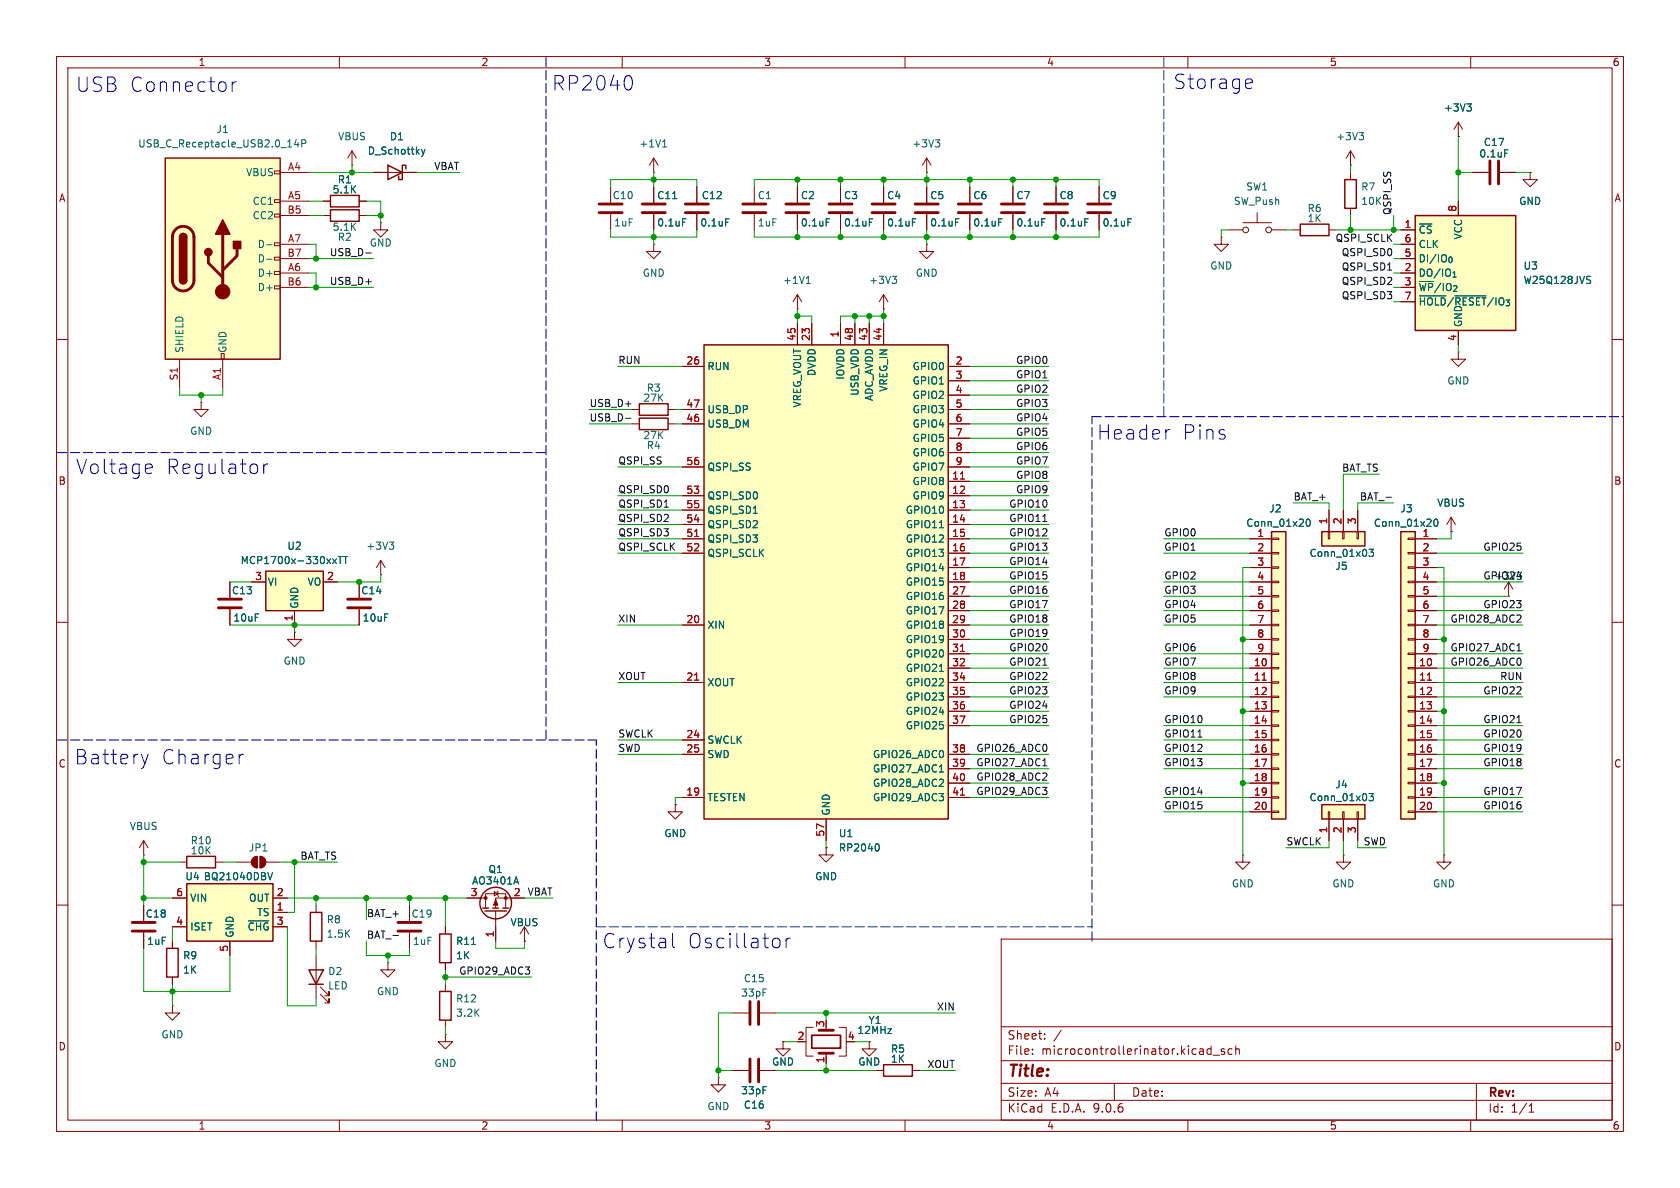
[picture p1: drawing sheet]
<svg xmlns="http://www.w3.org/2000/svg" width="297mm" height="210mm" viewBox="0 0 297 210" stroke-linecap="round" stroke-linejoin="round" font-family="sans-serif">
<defs><g id="words">
<g font-size="3.5" fill="#0000c2">
<text x="13.4" y="16.5">USB Connector</text>
<text x="97.5" y="16.2">RP2040</text>
<text x="207.4" y="16">Storage</text>
<text x="193.9" y="78">Header</text>
<text x="209" y="78">Pins</text>
<text x="13.4" y="84.1">Voltage</text>
<text x="29.3" y="84.1">Regulator</text>
<text x="13.2" y="135.4">Battery</text>
<text x="28.5" y="135.4">Charger</text>
<text x="106.5" y="167.9">Crystal</text>
<text x="121.5" y="167.9">Oscillator</text>
</g>
<text font-size="2.8" fill="#840000" x="178" y="190.9">Title:</text>
<g font-size="2.1" fill="#840000">
<text x="178" y="184">Sheet:</text>
<text x="178" y="186.7">File:</text>
<text x="184.1" y="186.7">microcontrollerinator.kicad_sch</text>
<text x="178" y="196.9">KiCad</text>
<text x="178" y="194.1">Size:</text>
<text x="184.7" y="194.1">A4</text>
<text x="185.7" y="196.9">E.D.A.</text>
<text x="193.3" y="196.9">9.0.6</text>
<text x="200" y="194.1">Date:</text>
<text x="263" y="194.3">Rev:</text>
<text x="263" y="196.9">Id:</text>
<text x="267.1" y="196.9">1/1</text>
</g>
<g font-size="1.8" fill="#840000">
<text x="35" y="11.9">1</text>
<text x="85" y="11.9">2</text>
<text x="135" y="11.9">3</text>
<text x="185" y="11.9">4</text>
<text x="235" y="11.9">5</text>
<text x="285" y="11.9">6</text>
<text x="10.3" y="35.9">A</text>
<text x="285.3" y="35.9">A</text>
<text x="10.3" y="85.9">B</text>
<text x="285.3" y="85.9">B</text>
<text x="10.3" y="135.9">C</text>
<text x="285.3" y="135.9">C</text>
<text x="10.3" y="185.9">D</text>
<text x="285.3" y="185.9">D</text>
<text x="35" y="199.9">1</text>
<text x="85" y="199.9">2</text>
<text x="135" y="199.9">3</text>
<text x="185" y="199.9">4</text>
<text x="235" y="199.9">5</text>
<text x="285" y="199.9">6</text>
</g>
<g font-size="1.8" fill="#006464">
<text x="38.2" y="23.7">J1</text>
<text x="255.2" y="19.9">+3V3</text>
<text x="24.3" y="26.3">USB_C_Receptacle_USB2.0_14P</text>
<text x="59.7" y="25">VBUS</text>
<text x="64.9" y="27.5">D_Schottky</text>
<text x="68.8" y="25">D1</text>
<text x="112.9" y="26.3">+1V1</text>
<text x="161.2" y="26.3">+3V3</text>
<text x="236.1" y="25">+3V3</text>
<text x="261.4" y="28">0.1uF</text>
<text x="262.2" y="26">C17</text>
<text x="43.4" y="31.3">VBUS</text>
<text x="58.7" y="34.4">5.1K</text>
<text x="59.6" y="32.6">R1</text>
<text x="108.2" y="35.4">C10</text>
<text x="116.1" y="35.4">C11</text>
<text x="124" y="35.4">C12</text>
<text x="133.9" y="35.4">C1</text>
<text x="141.5" y="35.4">C2</text>
<text x="149.1" y="35.4">C3</text>
<text x="156.7" y="35.4">C4</text>
<text x="164.3" y="35.4">C5</text>
<text x="172" y="35.4">C6</text>
<text x="179.6" y="35.4">C7</text>
<text x="187.2" y="35.4">C8</text>
<text x="194.8" y="35.4">C9</text>
<text x="220.2" y="33.9">SW1</text>
<text x="240.5" y="33.9">R7</text>
<text x="44.6" y="36.4">CC1</text>
<text x="44.6" y="39">CC2</text>
<text x="58.7" y="41">5.1K</text>
<text x="108.5" y="40.2">1uF</text>
<text x="116.1" y="40.2">0.1uF</text>
<text x="123.7" y="40.2">0.1uF</text>
<text x="133.9" y="40.2">1uF</text>
<text x="141.5" y="40.2">0.1uF</text>
<text x="149.1" y="40.2">0.1uF</text>
<text x="156.7" y="40.2">0.1uF</text>
<text x="164.3" y="40.2">0.1uF</text>
<text x="172" y="40.2">0.1uF</text>
<text x="179.6" y="40.2">0.1uF</text>
<text x="187.2" y="40.2">0.1uF</text>
<text x="194.8" y="40.2">0.1uF</text>
<text x="218" y="36.4">SW_Push</text>
<text x="231.1" y="37.7">R6</text>
<text x="231.1" y="39.5">1K</text>
<text x="240.5" y="36.4">10K</text>
<text x="250.7" y="41.5">~{CS}</text>
<text x="268.5" y="36.4">GND</text>
<text x="45.5" y="44">D-</text>
<text x="45.5" y="46.6">D-</text>
<text x="59.6" y="42.8">R2</text>
<text x="65.3" y="43.8">GND</text>
<text x="213.9" y="47.9">GND</text>
<text x="250.7" y="44">CLK</text>
<text x="250.7" y="46.6">DI/IO_{0}</text>
<text x="258.7" y="42.4" transform="rotate(-90 258.7 42.4)">VCC</text>
<text x="269.2" y="47.9">U3</text>
<text x="45.5" y="49.1">D+</text>
<text x="45.5" y="51.7">D+</text>
<text x="113.5" y="49.1">GND</text>
<text x="138.3" y="50.4">+1V1</text>
<text x="153.6" y="50.4">+3V3</text>
<text x="161.8" y="49.1">GND</text>
<text x="250.7" y="49.1">DO/IO_{1}</text>
<text x="250.7" y="51.7">~{WP}/IO_{2}</text>
<text x="269.2" y="50.4">W25Q128JVS</text>
<text x="250.7" y="54.2">~{HOLD}/~{RESET}/IO_{3}</text>
<text x="258.7" y="57.9" transform="rotate(-90 258.7 57.9)">GND</text>
<text x="32.6" y="62.5" transform="rotate(-90 32.6 62.5)">SHIELD</text>
<text x="40.2" y="62.5" transform="rotate(-90 40.2 62.5)">GND</text>
<text x="125" y="65.6">RUN</text>
<text x="161.2" y="65.6">GPIO0</text>
<text x="113.6" y="71.2">27K</text>
<text x="114.2" y="69.4">R3</text>
<text x="144.4" y="66.6" transform="rotate(-90 144.4 66.6)">DVDD</text>
<text x="149.5" y="67.2" transform="rotate(-90 149.5 67.2)">IOVDD</text>
<text x="152" y="70.1" transform="rotate(-90 152 70.1)">USB_VDD</text>
<text x="154.5" y="71" transform="rotate(-90 154.5 71)">ADC_AVDD</text>
<text x="157.1" y="69.4" transform="rotate(-90 157.1 69.4)">VREG_IN</text>
<text x="161.2" y="68.2">GPIO1</text>
<text x="161.2" y="70.7">GPIO2</text>
<text x="255.8" y="68.2">GND</text>
<text x="33.5" y="77.1">GND</text>
<text x="113.6" y="77.8">27K</text>
<text x="125" y="73.3">USB_DP</text>
<text x="125" y="75.8">USB_DM</text>
<text x="141.8" y="72.1" transform="rotate(-90 141.8 72.1)">VREG_VOUT</text>
<text x="161.2" y="73.3">GPIO3</text>
<text x="161.2" y="75.8">GPIO4</text>
<text x="114.2" y="79.6">R4</text>
<text x="125" y="83.4">QSPI_SS</text>
<text x="161.2" y="78.3">GPIO5</text>
<text x="161.2" y="80.9">GPIO6</text>
<text x="161.2" y="83.4">GPIO7</text>
<text x="125" y="88.5">QSPI_SD0</text>
<text x="161.2" y="86">GPIO8</text>
<text x="161.2" y="88.5">GPIO9</text>
<text x="254" y="89.8">VBUS</text>
<text x="125" y="91">QSPI_SD1</text>
<text x="125" y="93.6">QSPI_SD2</text>
<text x="160" y="91">GPIO10</text>
<text x="160" y="93.6">GPIO11</text>
<text x="220.2" y="93.3">Conn_01x20</text>
<text x="224.3" y="90.8">J2</text>
<text x="242.8" y="93.3">Conn_01x20</text>
<text x="247.5" y="90.8">J3</text>
<text x="42.4" y="99.9">MCP1700x-330xxTT</text>
<text x="50.7" y="97.4">U2</text>
<text x="64.7" y="97.4">+3V3</text>
<text x="125" y="96.1">QSPI_SD3</text>
<text x="125" y="98.7">QSPI_SCLK</text>
<text x="160" y="96.1">GPIO12</text>
<text x="160" y="98.7">GPIO13</text>
<text x="160" y="101.2">GPIO14</text>
<text x="231.4" y="98.7">Conn_01x03</text>
<text x="236" y="100.9">J5</text>
<text x="40.9" y="105.3">C13</text>
<text x="47.2" y="103.7">VI</text>
<text x="52.9" y="107.7" transform="rotate(-90 52.9 107.7)">GND</text>
<text x="54.3" y="103.7">VO</text>
<text x="63.8" y="105.3">C14</text>
<text x="160" y="103.7">GPIO15</text>
<text x="160" y="106.3">GPIO16</text>
<text x="41.2" y="110.1">10uF</text>
<text x="64" y="110.1">10uF</text>
<text x="125" y="111.4">XIN</text>
<text x="160" y="108.8">GPIO17</text>
<text x="160" y="111.4">GPIO18</text>
<text x="160" y="113.9">GPIO19</text>
<text x="50" y="117.7">GND</text>
<text x="160" y="116.4">GPIO20</text>
<text x="160" y="119">GPIO21</text>
<text x="125" y="121.5">XOUT</text>
<text x="160" y="121.5">GPIO22</text>
<text x="160" y="124.1">GPIO23</text>
<text x="125" y="131.7">SWCLK</text>
<text x="160" y="126.6">GPIO24</text>
<text x="160" y="129.1">GPIO25</text>
<text x="125" y="134.2">SWD</text>
<text x="154.2" y="134.2">GPIO26_ADC0</text>
<text x="154.2" y="136.8">GPIO27_ADC1</text>
<text x="125" y="141.8">TESTEN</text>
<text x="154.2" y="139.3">GPIO28_ADC2</text>
<text x="154.2" y="141.8">GPIO29_ADC3</text>
<text x="231.4" y="141.8">Conn_01x03</text>
<text x="236" y="139.5">J4</text>
<text x="22.8" y="146.9">VBUS</text>
<text x="33.6" y="149.5">R10</text>
<text x="117.3" y="148.2">GND</text>
<text x="146.9" y="144.3" transform="rotate(-90 146.9 144.3)">GND</text>
<text x="148.2" y="148.2">U1</text>
<text x="32.7" y="155.8">U4 BQ21040DBV</text>
<text x="33.6" y="151.2">10K</text>
<text x="43.9" y="150.7">JP1</text>
<text x="86.3" y="154.5">Q1</text>
<text x="144" y="155.8">GND</text>
<text x="148.2" y="150.7">RP2040</text>
<text x="33.5" y="159.6">VIN</text>
<text x="43.9" y="159.6">OUT</text>
<text x="83.4" y="156.6">AO3401A</text>
<text x="217.7" y="157.1">GND</text>
<text x="235.5" y="157.1">GND</text>
<text x="253.2" y="157.1">GND</text>
<text x="25.7" y="162.4">C18</text>
<text x="25.9" y="167.2">1uF</text>
<text x="33.5" y="164.7">ISET</text>
<text x="41.5" y="165.9" transform="rotate(-90 41.5 165.9)">GND</text>
<text x="43.7" y="164.7">~{CHG}</text>
<text x="45.4" y="162.2">TS</text>
<text x="57.7" y="163.4">R8</text>
<text x="57.7" y="166">1.5K</text>
<text x="72.7" y="162.4">C19</text>
<text x="72.9" y="167.2">1uF</text>
<text x="80.5" y="167.2">R11</text>
<text x="90.2" y="163.9">VBUS</text>
<text x="32.3" y="169.8">R9</text>
<text x="32.3" y="172.3">1K</text>
<text x="57.9" y="172.6">D2</text>
<text x="80.5" y="169.8">1K</text>
<text x="131.4" y="173.8">C15</text>
<text x="57.9" y="175.1">LED</text>
<text x="66.5" y="176.1">GND</text>
<text x="80.5" y="177.4">R12</text>
<text x="80.5" y="179.9">3.2K</text>
<text x="130.9" y="176.4">33pF</text>
<text x="28.4" y="183.7">GND</text>
<text x="151.5" y="183">12MHz</text>
<text x="153.4" y="181.2">Y1</text>
<text x="76.7" y="188.8">GND</text>
<text x="136.4" y="188.6">GND</text>
<text x="151.6" y="188.6">GND</text>
<text x="157.4" y="186.3">R5</text>
<text x="157.4" y="188.1">1K</text>
<text x="125" y="196.4">GND</text>
<text x="130.9" y="193.6">33pF</text>
<text x="131.4" y="196.2">C16</text>
</g>
<g font-size="1.8" fill="#a90000">
<text x="50.8" y="30.2">A4</text>
<text x="50.8" y="35.3">A5</text>
<text x="50.7" y="37.8">B5</text>
<text x="248.2" y="40.4">1</text>
<text x="257.6" y="37.5" transform="rotate(-90 257.6 37.5)">8</text>
<text x="50.7" y="45.5">B7</text>
<text x="50.8" y="42.9">A7</text>
<text x="248.2" y="42.9">6</text>
<text x="248.2" y="45.5">5</text>
<text x="50.7" y="50.5">B6</text>
<text x="50.8" y="48">A6</text>
<text x="248.2" y="48">2</text>
<text x="248.2" y="50.5">3</text>
<text x="248.2" y="53.1">7</text>
<text x="148.3" y="59.8" transform="rotate(-90 148.3 59.8)">1</text>
<text x="121.2" y="64.5">26</text>
<text x="140.7" y="60.4" transform="rotate(-90 140.7 60.4)">45</text>
<text x="143.3" y="60.4" transform="rotate(-90 143.3 60.4)">23</text>
<text x="150.9" y="60.4" transform="rotate(-90 150.9 60.4)">48</text>
<text x="153.4" y="60.4" transform="rotate(-90 153.4 60.4)">43</text>
<text x="156" y="60.4" transform="rotate(-90 156 60.4)">44</text>
<text x="168.8" y="64.5">2</text>
<text x="257.6" y="60.4" transform="rotate(-90 257.6 60.4)">4</text>
<text x="31.5" y="67.4" transform="rotate(-90 31.5 67.4)">S1</text>
<text x="39.1" y="67.3" transform="rotate(-90 39.1 67.3)">A1</text>
<text x="168.8" y="67.1">3</text>
<text x="168.8" y="69.6">4</text>
<text x="121.2" y="72.1">47</text>
<text x="121.2" y="74.7">46</text>
<text x="168.8" y="72.1">5</text>
<text x="168.8" y="74.7">6</text>
<text x="168.8" y="77.2">7</text>
<text x="121.2" y="82.3">56</text>
<text x="168.8" y="79.8">8</text>
<text x="168.8" y="82.3">9</text>
<text x="121.2" y="87.4">53</text>
<text x="121.2" y="89.9">55</text>
<text x="168.2" y="84.8">11</text>
<text x="168.2" y="87.4">12</text>
<text x="168.2" y="89.9">13</text>
<text x="121.2" y="92.5">54</text>
<text x="121.2" y="95">51</text>
<text x="168.2" y="92.5">14</text>
<text x="168.2" y="95">15</text>
<text x="222.2" y="95">1</text>
<text x="234.7" y="92.8" transform="rotate(-90 234.7 92.8)">1</text>
<text x="237.2" y="92.8" transform="rotate(-90 237.2 92.8)">2</text>
<text x="239.8" y="92.8" transform="rotate(-90 239.8 92.8)">3</text>
<text x="251.4" y="95">1</text>
<text x="121.2" y="97.5">52</text>
<text x="168.2" y="97.5">16</text>
<text x="168.2" y="100.1">17</text>
<text x="222.2" y="97.5">2</text>
<text x="222.2" y="100.1">3</text>
<text x="251.4" y="97.5">2</text>
<text x="251.4" y="100.1">3</text>
<text x="45" y="102.6">3</text>
<text x="57.7" y="102.6">2</text>
<text x="168.2" y="102.6">18</text>
<text x="168.2" y="105.2">27</text>
<text x="168.2" y="107.7">28</text>
<text x="222.2" y="102.6">4</text>
<text x="222.2" y="105.2">5</text>
<text x="222.2" y="107.7">6</text>
<text x="251.4" y="102.6">4</text>
<text x="251.4" y="105.2">5</text>
<text x="251.4" y="107.7">6</text>
<text x="51.8" y="109.9" transform="rotate(-90 51.8 109.9)">1</text>
<text x="121.2" y="110.2">20</text>
<text x="168.2" y="110.2">29</text>
<text x="168.2" y="112.8">30</text>
<text x="222.2" y="110.2">7</text>
<text x="222.2" y="112.8">8</text>
<text x="251.4" y="110.2">7</text>
<text x="251.4" y="112.8">8</text>
<text x="168.2" y="115.3">31</text>
<text x="168.2" y="117.9">32</text>
<text x="221.6" y="117.9">10</text>
<text x="222.2" y="115.3">9</text>
<text x="250.8" y="117.9">10</text>
<text x="251.4" y="115.3">9</text>
<text x="121.2" y="120.4">21</text>
<text x="168.2" y="120.4">34</text>
<text x="168.2" y="122.9">35</text>
<text x="168.2" y="125.5">36</text>
<text x="221.6" y="120.4">11</text>
<text x="221.6" y="122.9">12</text>
<text x="221.6" y="125.5">13</text>
<text x="250.8" y="120.4">11</text>
<text x="250.8" y="122.9">12</text>
<text x="250.8" y="125.5">13</text>
<text x="121.2" y="130.6">24</text>
<text x="168.2" y="128">37</text>
<text x="221.6" y="128">14</text>
<text x="221.6" y="130.6">15</text>
<text x="250.8" y="128">14</text>
<text x="250.8" y="130.6">15</text>
<text x="121.2" y="133.1">25</text>
<text x="168.2" y="133.1">38</text>
<text x="168.2" y="135.6">39</text>
<text x="221.6" y="133.1">16</text>
<text x="221.6" y="135.6">17</text>
<text x="250.8" y="133.1">16</text>
<text x="250.8" y="135.6">17</text>
<text x="121.2" y="140.7">19</text>
<text x="168.2" y="138.2">40</text>
<text x="168.2" y="140.7">41</text>
<text x="221.6" y="138.2">18</text>
<text x="221.6" y="140.7">19</text>
<text x="221.6" y="143.3">20</text>
<text x="250.8" y="138.2">18</text>
<text x="250.8" y="140.7">19</text>
<text x="250.8" y="143.3">20</text>
<text x="145.8" y="148" transform="rotate(-90 145.8 148)">57</text>
<text x="234.7" y="147.4" transform="rotate(-90 234.7 147.4)">1</text>
<text x="237.2" y="147.4" transform="rotate(-90 237.2 147.4)">2</text>
<text x="239.8" y="147.4" transform="rotate(-90 239.8 147.4)">3</text>
<text x="31" y="158.5">6</text>
<text x="48.8" y="158.5">2</text>
<text x="48.8" y="161">1</text>
<text x="83.1" y="158.5">3</text>
<text x="90.7" y="158.5">2</text>
<text x="31" y="163.6">4</text>
<text x="48.8" y="163.6">3</text>
<text x="87.4" y="165.8" transform="rotate(-90 87.4 165.8)">1</text>
<text x="40.4" y="168.3" transform="rotate(-90 40.4 168.3)">5</text>
<text x="140.9" y="183.9">2</text>
<text x="145.8" y="181.7" transform="rotate(-90 145.8 181.7)">3</text>
<text x="149.8" y="183.9">4</text>
<text x="145.8" y="188" transform="rotate(-90 145.8 188)">1</text>
</g>
<g font-size="1.8" fill="#0f0f0f">
<text x="76.7" y="30.1">VBAT</text>
<text x="246" y="38.1" transform="rotate(-90 246 38.1)">QSPI_SS</text>
<text x="58.2" y="45.4">USB_D-</text>
<text x="236" y="42.8">QSPI_SCLK</text>
<text x="237.1" y="47.9">QSPI_SD1</text>
<text x="237.1" y="45.4">QSPI_SD0</text>
<text x="58.2" y="50.5">USB_D+</text>
<text x="237.1" y="53">QSPI_SD3</text>
<text x="237.1" y="50.5">QSPI_SD2</text>
<text x="109.2" y="64.4">RUN</text>
<text x="179.5" y="64.4">GPIO0</text>
<text x="179.5" y="67">GPIO1</text>
<text x="179.5" y="69.5">GPIO2</text>
<text x="104.1" y="72">USB_D+</text>
<text x="104.1" y="74.6">USB_D-</text>
<text x="179.5" y="77.1">GPIO5</text>
<text x="179.5" y="72">GPIO3</text>
<text x="179.5" y="74.6">GPIO4</text>
<text x="109.2" y="82.2">QSPI_SS</text>
<text x="179.5" y="79.7">GPIO6</text>
<text x="179.5" y="82.2">GPIO7</text>
<text x="237.2" y="83.5">BAT_TS</text>
<text x="109.2" y="89.8">QSPI_SD1</text>
<text x="109.2" y="87.3">QSPI_SD0</text>
<text x="178.3" y="89.8">GPIO10</text>
<text x="179.5" y="87.3">GPIO9</text>
<text x="179.5" y="84.7">GPIO8</text>
<text x="228.6" y="88.6">BAT_+</text>
<text x="240.3" y="88.6">BAT_-</text>
<text x="109.2" y="94.9">QSPI_SD3</text>
<text x="109.2" y="92.4">QSPI_SD2</text>
<text x="178.3" y="94.9">GPIO12</text>
<text x="178.3" y="92.4">GPIO11</text>
<text x="205.7" y="94.9">GPIO0</text>
<text x="109.2" y="97.4">QSPI_SCLK</text>
<text x="178.3" y="97.4">GPIO13</text>
<text x="178.3" y="100">GPIO14</text>
<text x="205.7" y="97.4">GPIO1</text>
<text x="262.1" y="97.4">GPIO25</text>
<text x="178.3" y="102.5">GPIO15</text>
<text x="178.3" y="105.1">GPIO16</text>
<text x="178.3" y="107.6">GPIO17</text>
<text x="205.7" y="107.6">GPIO4</text>
<text x="205.7" y="102.5">GPIO2</text>
<text x="205.7" y="105.1">GPIO3</text>
<text x="262.1" y="102.5">GPIO24</text>
<text x="262.1" y="107.6">GPIO23</text>
<text x="264.1" y="102.7">+3V3</text>
<text x="109.2" y="110.1">XIN</text>
<text x="178.3" y="110.1">GPIO18</text>
<text x="178.3" y="112.7">GPIO19</text>
<text x="205.7" y="110.1">GPIO5</text>
<text x="256.3" y="110.1">GPIO28_ADC2</text>
<text x="178.3" y="117.8">GPIO21</text>
<text x="178.3" y="115.2">GPIO20</text>
<text x="205.7" y="117.8">GPIO7</text>
<text x="205.7" y="115.2">GPIO6</text>
<text x="256.3" y="117.8">GPIO26_ADC0</text>
<text x="256.3" y="115.2">GPIO27_ADC1</text>
<text x="109.2" y="120.3">XOUT</text>
<text x="178.3" y="125.4">GPIO24</text>
<text x="178.3" y="122.8">GPIO23</text>
<text x="178.3" y="120.3">GPIO22</text>
<text x="205.7" y="120.3">GPIO8</text>
<text x="205.7" y="122.8">GPIO9</text>
<text x="262.1" y="122.8">GPIO22</text>
<text x="265.1" y="120.3">RUN</text>
<text x="109.2" y="130.5">SWCLK</text>
<text x="178.3" y="127.9">GPIO25</text>
<text x="205.7" y="130.5">GPIO11</text>
<text x="205.7" y="127.9">GPIO10</text>
<text x="262.1" y="127.9">GPIO21</text>
<text x="262.1" y="130.5">GPIO20</text>
<text x="109.2" y="133">SWD</text>
<text x="172.5" y="133">GPIO26_ADC0</text>
<text x="172.5" y="135.5">GPIO27_ADC1</text>
<text x="205.7" y="133">GPIO12</text>
<text x="205.7" y="135.5">GPIO13</text>
<text x="262.1" y="133">GPIO19</text>
<text x="262.1" y="135.5">GPIO18</text>
<text x="172.5" y="140.6">GPIO29_ADC3</text>
<text x="172.5" y="138.1">GPIO28_ADC2</text>
<text x="205.7" y="143.2">GPIO15</text>
<text x="205.7" y="140.6">GPIO14</text>
<text x="262.1" y="140.6">GPIO17</text>
<text x="262.1" y="143.2">GPIO16</text>
<text x="227.3" y="149.5">SWCLK</text>
<text x="241" y="149.5">SWD</text>
<text x="53" y="152.1">BAT_TS</text>
<text x="93.2" y="158.4">VBAT</text>
<text x="64.8" y="166">BAT_-</text>
<text x="64.8" y="162.2">BAT_+</text>
<text x="81.1" y="172.4">GPIO29_ADC3</text>
<text x="165.6" y="178.7">XIN</text>
<text x="163.9" y="188.9">XOUT</text>
</g>
</g></defs>
<g fill="none" stroke="#840000" stroke-width=".18">
<path d="M10 10h277v190h-277zM12 12h273v186h-273zM60 10v2M110 10v2M160 10v2M210 10v2M260 10v2M107.9 33v2.8M107.9 37.8v2.8M115.6 30.5h.1M115.6 27.9l-.8 1.3M115.6 27.9l.7 1.3"/>
<path d="M115.6 27.9v2.6M115.6 33v2.8M115.6 37.8v2.8M123.2 33v2.8M123.2 37.8v2.8M10 60h2M285 60h2M10 110h2M285 110h2M10 160h2M30.5 177.8v1.3h1.2l-1.2 1.2-1.3-1.2h1.3M30.5 177.8h.1"/>
<path d="M177 166h108v32h-108zM285 160h2M60 198v2M110 198v2M153.7 184.2v1.2h1.2l-1.2 1.3-1.3-1.3h1.3M153.7 184.2h.1M160 198v2M177 194.5h108M177 191.5h108M177 187.5h108M177 181.5h108M182.5 186.3v.1"/>
<path d="M182.5 185.5v.1M184.7 183.6v.1M184.7 182.8v.1M187.6 182.1l-1.3 2M197 191.5v3M210 198v2M213.5 186.3l.2 .1 .4-.1M214.1 184.9v1.5M214.1 185.5l-.4-.1-.2 .1M214.5 186.5h1.1M216.5 185.5l-.4-.1-.2 .2 .1 .2 .5 .2v.3h-.6M217.8 185.5l-.4-.1-.3 .3v.4l.1 .2h.6"/>
<path d="M218.5 185.5l.2-.1 .3 .1 .1 .9M218.5 184.9v1.5M260 198v2M261 191.5v6.5M270.3 196.6h.9M270.3 195.5l.4-.4v1.5"/>
</g>
<path d="M105.9 36.1h4.1M105.9 37.6h4.1M113.5 36.1h4.1M113.5 37.6h4.1M121.2 36.1h4M121.2 37.6h4" fill="none" stroke="#840000" stroke-width=".51"/>
<path d="M117.1 26h.8M117.3 25l.2-.3v1.3M118.9 35.1h.7M120.7 38.7h.6M128.3 38.7h.6" fill="none" stroke="#006464" stroke-width=".18"/>
<path d="M47 101h10.1v7h-10.1z" fill="#ffffc2"/>
<path d="M47 101h10.1v7h-10.1zM33 151.4h5.1v2h-5.1z" fill="none" stroke="#840000" stroke-width=".25"/>
<g fill="none" stroke="#840000" stroke-width=".18">
<path d="M194.3 33v2.8M194.3 37.8v2.8M40.6 102.9v2.8M40.6 107.7v2.8M44.4 102.9h2.6M52.1 111.8v1.2h1.2l-1.2 1.3-1.3-1.3h1.3M52.1 111.8h.1M52.1 108v2.5M57.1 102.9h2.6M63.5 102.9v2.8M63.5 107.7v2.8M25.4 151.1h.1"/>
<path d="M25.4 148.6l-.8 1.3M25.4 148.6l.8 1.3M25.4 148.6v2.5M31.7 152.4h1.3M38.1 152.4h1.3M41.9 152.4h2.5M44.7 151.7l.8-.3v2a1.02 1.02 0 0 1-1-.6 1.02 1.02 0 0 1 .2-1.1zM46 151.4a1.02 1.02 0 0 1 1 1 1.02 1.02 0 0 1-1 1zM47 152.4h2.5"/>
</g>
<path d="M199.4 38.7h.6M58.8 98.8l.7 .8M59.5 98.8l-.7 .8M59.8 98.4h.7M60.1 98.4v1.2M60.7 98.4h.8M61.1 98.4v1.2" fill="none" stroke="#006464" stroke-width=".18"/>
<path d="M192.3 36.1h4M192.3 37.6h4M38.6 105.9h4.1M38.6 107.4h4.1M61.5 105.9h4M61.5 107.4h4" fill="none" stroke="#840000" stroke-width=".51"/>
<g fill="#840000" stroke="#840000" stroke-width=".18">
<path d="M44.7 151.7l.8-.3v2a1.02 1.02 0 0 1-1-.6 1.02 1.02 0 0 1 .2-1.1z"/>
<path d="M46 151.4a1.02 1.02 0 0 1 1 1 1.02 1.02 0 0 1-1 1z"/>
</g>
<path d="M250.2 38.1h17.8v20.3h-17.8z" fill="#ffffc2"/>
<g fill="none" stroke="#840000" stroke-width=".25">
<path d="M250.2 38.1h17.8v20.3h-17.8zM29.5 167.6h2v5.1h-2zM85.3 160.5h1.1M85.7 161h3.8M87.1 160.5h1M88.9 160.5h1"/>
<circle cx="87.6" cy="159.6" r="2.79"/>
</g>
<g fill="none" stroke="#840000" stroke-width=".18">
<path d="M257.8 35.6v2.5M247.6 40.6h2.6M247.6 43.2h2.6M247.6 45.7h2.6M247.6 48.3h2.6M247.6 50.8h2.6M247.6 53.3h2.6M257.8 58.4v2.6M257.8 62.2v1.3h1.3l-1.3 1.3-1.3-1.3h1.3M257.8 62.2h.1M82.5 158.8h3.4M87.4 157.6l.6 .4-.6 .4z"/>
<path d="M87.9 157.5l.1 .1v.8l.1 .1M92.7 158.8h-5.1v1.7M146 149.9v1.2h1.3l-1.3 1.3-1.2-1.3h1.2M146 149.9h.1M30.5 166.4v1.2M30.5 172.7v1.3M85.9 160.5v-2.5h3.5v2.5M87.6 161v5.4M127 190.5v1.3h1.3l-1.3 1.2-1.3-1.2h1.3M127 190.5h.1M129.5 189.2h2.8M134.4 189.2h2.8"/>
<path d="M138.4 184.2v1.2h1.3l-1.3 1.3-1.2-1.3h1.2M138.4 184.2h.1M142.2 184.2h.3M143.8 181.6h-1.3v5.1h1.3M146 186.2v1.8M148.3 181.6h1.3v5.1h-1.3"/>
</g>
<path d="M250.9 52.3h4.7M257.2 52.3h5.5M280.7 48.8l.5 .1M281 49.5l.2 .2-.2 .4M91.3 155l.4 1.3" fill="none" stroke="#006464" stroke-width=".18"/>
<path d="M132.6 187.2v4.1M134.1 187.2v4.1M144.8 186.2h2.5M144.8 182.1h2.5" fill="none" stroke="#840000" stroke-width=".51"/>
<path d="M143.5 183h5.1v2.3h-5.1z" fill="none" stroke="#840000" stroke-width=".3"/>
<g fill="#840000" stroke="#840000" stroke-width=".18">
<path d="M87.6 159l.4 1h-.8z"/>
<circle cx="85.9" cy="158.7" r=".25"/>
<circle cx="89.4" cy="158.7" r=".25"/>
</g>
<path d="M33 156.2h15.3v10.2h-15.3z" fill="#ffffc2"/>
<path d="M33 156.2h15.3v10.2h-15.3z" fill="none" stroke="#840000" stroke-width=".25"/>
<g fill="none" stroke="#840000" stroke-width=".18">
<path d="M238.8 29.2h.1M238.8 26.7l-.8 1.2M238.8 26.7l.7 1.2M238.8 26.7v2.5M215.9 41.9v1.3h1.3l-1.3 1.3-1.3-1.3h1.3M215.9 41.9h.1M67.3 99.1l-.8 1.2M67.3 99.1l.8 1.2M67.3 99.1v2.5M67.3 101.6h.1M30.5 158.8h2.5M48.3 158.8h2.5"/>
<path d="M25.4 160v2.8M25.4 164.8v2.8M30.5 163.8h2.5M40.6 166.4v2.5M48.3 163.8h2.5M48.3 161.3h2.5M129.5 179.1h2.8M134.4 179.1h2.8"/>
</g>
<path d="M240.3 23.4h.8l-.5 .5M240.8 23.9l.3 .3v.3l-.3 .2M68.8 95.8h.8l-.4 .5M69.4 96.3l.2 .3v.3l-.2 .2M47.3 154.2l.5 1.3 .4-1.3M43.9 162.8h3.6" fill="none" stroke="#006464" stroke-width=".18"/>
<path d="M23.4 163.1h4M23.4 164.6h4M132.6 177v4.1M134.1 177v4.1" fill="none" stroke="#840000" stroke-width=".51"/>
<path d="M224.8 94h2.5v50.8h-2.5z" fill="#ffffc2"/>
<path d="M224.8 94h2.5v50.8h-2.5z" fill="none" stroke="#840000" stroke-width=".25"/>
<g fill="none" stroke="#840000" stroke-width=".18">
<path d="M221 95.3h3.8M221 97.8h3.8M224.8 95.1h1.3v.3h-1.3zM224.8 97.7h1.3v.2h-1.3zM221 100.3h3.8M221 102.9h3.8M221 105.4h3.8M221 108h3.8M221 110.5h3.8M221 113h3.8M221 115.6h3.8M221 118.1h3.8"/>
<path d="M224.8 100.2h1.3v.3h-1.3zM224.8 102.7h1.3v.3h-1.3zM224.8 105.3h1.3v.2h-1.3zM224.8 107.8h1.3v.3h-1.3zM224.8 110.4h1.3v.2h-1.3zM224.8 112.9h1.3v.3h-1.3zM224.8 115.4h1.3v.3h-1.3zM224.8 118h1.3v.2h-1.3zM221 120.7h3.8M221 123.2h3.8M221 125.7h3.8M221 128.3h3.8"/>
<path d="M221 130.8h3.8M221 133.4h3.8M221 135.9h3.8M221 138.4h3.8M224.8 120.5h1.3v.3h-1.3zM224.8 123.1h1.3v.2h-1.3zM224.8 125.6h1.3v.3h-1.3zM224.8 128.1h1.3v.3h-1.3zM224.8 130.7h1.3v.2h-1.3zM224.8 133.2h1.3v.3h-1.3zM224.8 135.8h1.3v.2h-1.3zM224.8 138.3h1.3v.3h-1.3z"/>
<path d="M221 141h3.8M221 143.5h3.8M224.8 140.8h1.3v.3h-1.3zM224.8 143.4h1.3v.2h-1.3z"/>
</g>
<path d="M223.1 120.2h.8" fill="none" stroke="#a90000" stroke-width=".18"/>
<path d="M231 91.9l.2-.1a.68 .68 0 0 1 .5 .6 .68 .68 0 0 1-.5 .6l-.2-.1-.1-.3z" fill="none" stroke="#006464" stroke-width=".18"/>
<path d="M247.6 94h2.6v50.8h-2.6z" fill="#ffffc2"/>
<path d="M247.6 94h2.6v50.8h-2.6z" fill="none" stroke="#840000" stroke-width=".25"/>
<g fill="none" stroke="#840000" stroke-width=".18">
<path d="M248.9 95.1h1.3v.3h-1.3zM248.9 97.7h1.3v.2h-1.3zM250.2 95.3h3.8M250.2 97.8h3.8M256.5 94h.1M256.5 91.4l-.7 1.3M256.5 91.4l.8 1.3M256.5 91.4v2.6M248.9 100.2h1.3v.3h-1.3zM248.9 102.7h1.3v.3h-1.3zM248.9 105.3h1.3v.2h-1.3zM248.9 107.8h1.3v.3h-1.3z"/>
<path d="M248.9 110.4h1.3v.2h-1.3zM248.9 112.9h1.3v.3h-1.3zM248.9 115.4h1.3v.3h-1.3zM248.9 118h1.3v.2h-1.3zM250.2 100.3h3.8M250.2 102.9h3.8M250.2 105.4h3.8M250.2 108h3.8M250.2 110.5h3.8M250.2 113h3.8M250.2 115.6h3.8M250.2 118.1h3.8"/>
<path d="M266.7 105.4h.1M266.7 102.9l-.8 1.2M266.7 102.9l.8 1.2M266.7 102.9v2.5M248.9 120.5h1.3v.3h-1.3zM248.9 123.1h1.3v.2h-1.3zM248.9 125.6h1.3v.3h-1.3zM248.9 128.1h1.3v.3h-1.3zM248.9 130.7h1.3v.2h-1.3zM248.9 133.2h1.3v.3h-1.3zM248.9 135.8h1.3v.2h-1.3zM248.9 138.3h1.3v.3h-1.3z"/>
<path d="M250.2 120.7h3.8M250.2 123.2h3.8M250.2 125.7h3.8M250.2 128.3h3.8M250.2 130.8h3.8M250.2 133.4h3.8M250.2 135.9h3.8M250.2 138.4h3.8M219.7 151.1v1.3h1.3l-1.3 1.3-1.3-1.3h1.3M219.7 151.1h.1M248.9 140.8h1.3v.3h-1.3zM248.9 143.4h1.3v.2h-1.3z"/>
<path d="M250.2 141h3.8M250.2 143.5h3.8M255.3 151.1v1.3h1.2l-1.2 1.3-1.3-1.3h1.3M255.3 151.1h.1"/>
</g>
<path d="M252.3 120.2h.8" fill="none" stroke="#a90000" stroke-width=".18"/>
<path d="M253.6 91.9l.2-.1a.68 .68 0 0 1 .4 .6 .68 .68 0 0 1-.4 .6l-.2-.1-.1-.3z" fill="none" stroke="#006464" stroke-width=".18"/>
<path d="M233.7 94h7.6v2.5h-7.6z" fill="#ffffc2"/>
<path d="M233.7 94h7.6v2.5h-7.6z" fill="none" stroke="#840000" stroke-width=".25"/>
<path d="M234.8 94h.3v1.3h-.3zM234.9 90.2v3.8M237.4 94h.2v1.3h-.2zM237.5 90.2v3.8M239.9 94h.3v1.3h-.3zM240 90.2v3.8M237.5 151.1v1.3h1.3l-1.3 1.3-1.3-1.3h1.3M237.5 151.1h.1" fill="none" stroke="#840000" stroke-width=".18"/>
<path d="M242 97.1h.8l-.4 .5 .4 .1v.5l-.2 .2-.6-.2" fill="none" stroke="#006464" stroke-width=".18"/>
<path d="M233.7 142.2h7.6v2.6h-7.6z" fill="#ffffc2"/>
<path d="M233.7 142.2h7.6v2.6h-7.6z" fill="none" stroke="#840000" stroke-width=".25"/>
<path d="M179.1 33v2.8M179.1 37.8v2.8M186.7 33v2.8M186.7 37.8v2.8M234.8 143.5h.3v1.3h-.3zM234.9 144.8v3.8M237.4 143.5h.2v1.3h-.2zM237.5 144.8v3.8M239.9 143.5h.3v1.3h-.3zM240 144.8v3.8" fill="none" stroke="#840000" stroke-width=".18"/>
<path d="M184.2 38.7h.6M191.8 38.7h.6M242 140.3h.8l-.4 .5 .4 .1v.5l-.2 .1-.6-.1" fill="none" stroke="#006464" stroke-width=".18"/>
<path d="M177 36.1h4.1M177 37.6h4.1M184.7 36.1h4M184.7 37.6h4" fill="none" stroke="#840000" stroke-width=".51"/>
<path d="M124.5 61h43.1v83.8h-43.1z" fill="#ffffc2"/>
<path d="M58.4 37.1h5.1v2h-5.1zM58.4 34.5h5.1v2.1h-5.1zM113 73.9h5.1v2h-5.1zM113 71.4h5.1v2h-5.1zM124.5 61h43.1v83.8h-43.1z" fill="none" stroke="#840000" stroke-width=".25"/>
<g fill="none" stroke="#840000" stroke-width=".18">
<path d="M57.1 38.1h1.3M57.1 35.6h1.3M62.2 29.2h.1M62.2 26.7l-.7 1.2M62.2 26.7l.8 1.2M62.2 26.7v2.5M63.5 38.1h1.3M63.5 35.6h1.3M133.3 33v2.8M133.3 37.8v2.8M171.4 33v2.8M171.4 37.8v2.8"/>
<path d="M257.8 24.1h.1M257.8 21.6l-.8 1.3M257.8 21.6l.8 1.3M257.8 21.6v2.5M260.3 30.5h2.8M265.2 30.5h2.8M270.5 30.5v1.3h1.3l-1.3 1.2-1.3-1.2h1.3M270.5 30.5h.1M141 57.2v3.8M143.5 57.2v3.8M148.6 57.2v3.8M151.1 57.2v3.8"/>
<path d="M153.7 57.2v3.8M156.2 54.6h.1M156.2 52.1v2.5M156.2 57.2v3.8M156.2 52.1l-.8 1.2M156.2 52.1l.8 1.2M35.6 71.1v1.3h1.2l-1.2 1.3-1.3-1.3h1.3M35.6 71.1h.1M111.8 72.4h1.2M111.8 74.9h1.2M118.1 72.4h1.3M118.1 74.9h1.3"/>
<path d="M120.6 64.8h3.9M120.6 72.4h3.9M120.6 74.9h3.9M167.6 64.8h3.8M167.6 72.4h3.8M167.6 74.9h3.8M167.6 67.3h3.8M167.6 69.9h3.8M167.6 77.5h3.8M120.6 82.6h3.9M120.6 87.6h3.9M120.6 90.2h3.9"/>
<path d="M120.6 92.7h3.9M120.6 95.3h3.9M120.6 97.8h3.9M167.6 82.6h3.8M167.6 87.6h3.8M167.6 90.2h3.8M167.6 92.7h3.8M167.6 95.3h3.8M167.6 97.8h3.8M167.6 80h3.8M167.6 85.1h3.8M120.6 110.5h3.9"/>
<path d="M167.6 110.5h3.8M167.6 100.3h3.8M167.6 102.9h3.8M167.6 105.4h3.8M167.6 108h3.8M167.6 113h3.8M167.6 115.6h3.8M167.6 118.1h3.8M120.6 120.7h3.9M120.6 130.8h3.9M120.6 133.4h3.9M167.6 120.7h3.8"/>
<path d="M167.6 133.4h3.8M167.6 123.2h3.8M167.6 125.7h3.8M167.6 128.3h3.8M167.6 135.9h3.8M167.6 138.4h3.8M120.6 141h3.9M146 144.8v3.8M167.6 141h3.8"/>
</g>
<path d="M259.3 18.4h.8l-.4 .4M259.9 18.8l.2 .3v.3l-.2 .2M176.5 38.7h.6M266 26.5h.6M157.7 48.8h.8l-.4 .5M158.3 49.3l.2 .3v.3l-.2 .2M133.2 90.7h.7M166.1 93.3h.7M166.1 118.7h.7M166.1 136.5h.7M155.1 149.2a.79 .79 0 0 1 0 1.2" fill="none" stroke="#006464" stroke-width=".18"/>
<path d="M122.8 94.8h.7M169.8 84.7h.7M169.8 115.2h.7M122.8 120.2h.7M169.8 140.6h.7" fill="none" stroke="#a90000" stroke-width=".18"/>
<path d="M131.3 36.1h4.1M131.3 37.6h4.1M169.4 36.1h4.1M169.4 37.6h4.1M263.4 28.4v4.1M264.9 28.4v4.1" fill="none" stroke="#840000" stroke-width=".51"/>
<path d="M29.2 27.9h20.3v35.6h-20.3z" fill="#ffffc2"/>
<g fill="none" stroke="#840000" stroke-width=".18">
<path d="M48.5 30.2h1v.5h-1zM48.5 35.3h1v.5h-1zM48.5 37.8h1v.6h-1zM49.5 30.5h5.1M49.5 35.6h5.1M49.5 38.1h5.1M57.1 35.6h1.3M63.5 35.6h1.3M66 30.5h7.7M67.3 39.4v1.2h1.3l-1.3 1.3-1.3-1.3h1.3M67.3 39.4h.1M115.6 33v2.8"/>
<path d="M115.6 37.8v2.8M123.2 33v2.8M123.2 37.8v2.8M141 33v2.8M141 37.8v2.8M148.6 33v2.8M148.6 37.8v2.8M156.2 33v2.8M156.2 37.8v2.8M163.8 30.5h.1M163.8 27.9l-.7 1.3M163.8 27.9l.8 1.3"/>
<path d="M163.8 27.9v2.6M163.8 33v2.8M163.8 37.8v2.8M171.4 33v2.8M171.4 37.8v2.8M179.1 33v2.8M179.1 37.8v2.8M186.7 33v2.8M186.7 37.8v2.8M194.3 33v2.8M194.3 37.8v2.8M219.7 39.4h5.1"/>
<path d="M222.2 37.6v1.8M238.8 30.5v1.3M238.8 36.8v1.3M257.8 24.1h.1M257.8 35.6v2.5M260.3 30.5h2.8M265.2 30.5h2.8M270.5 30.5h.1M48.5 42.9h1v.5h-1zM48.5 45.5h1v.5h-1zM48.5 48h1v.5h-1zM48.5 50.5h1v.6h-1z"/>
<path d="M49.5 43.2h5.1M49.5 45.7h5.1M49.5 48.3h5.1M49.5 50.8h5.1M115.6 43.2v1.3h1.2l-1.2 1.2-1.3-1.2h1.3M115.6 43.2h.1M141 54.6h.1M141 52.1v2.5M141 57.2v3.8M141 52.1l-.8 1.2M141 52.1l.7 1.2M143.5 57.2v3.8"/>
<path d="M148.6 57.2v3.8M151.1 57.2v3.8M153.7 57.2v3.8M156.2 57.2v3.8M163.8 43.2v1.3h1.3l-1.3 1.2-1.2-1.2h1.2M163.8 43.2h.1M217.2 40.6h2.5M224.8 40.6h2.5M228.6 40.6h1.3M234.9 40.6h1.3M247.6 43.2h2.6M247.6 45.7h2.6"/>
<path d="M247.6 48.3h2.6M247.6 50.8h2.6M247.6 40.6h2.6M247.6 53.3h2.6M257.8 58.4v2.6M31.7 63.5v5.1M39.1 62.5h.5v1h-.5zM39.4 63.5v5.1M120.6 64.8h3.9M120.6 72.4h3.9M120.6 74.9h3.9M167.6 64.8h3.8"/>
<path d="M167.6 72.4h3.8M167.6 74.9h3.8M167.6 67.3h3.8M167.6 69.9h3.8M167.6 77.5h3.8M120.6 95.3h3.9M120.6 97.8h3.9M120.6 82.6h3.9M120.6 87.6h3.9M120.6 90.2h3.9M120.6 92.7h3.9M167.6 95.3h3.8"/>
<path d="M167.6 97.8h3.8M167.6 82.6h3.8M167.6 87.6h3.8M167.6 90.2h3.8M167.6 92.7h3.8M167.6 80h3.8M167.6 85.1h3.8M221 95.3h3.8M221 97.8h3.8M234.9 90.2v3.8M237.5 90.2v3.8M240 90.2v3.8"/>
<path d="M250.2 95.3h3.8M250.2 97.8h3.8M256.5 94h.1M40.6 102.9v2.8M40.6 107.7v2.8M44.4 102.9h2.6M52.1 108v2.5M57.1 102.9h2.6M63.5 102.9v2.8M63.5 107.7v2.8M120.6 110.5h3.9M167.6 102.9h3.8"/>
<path d="M167.6 100.3h3.8M167.6 105.4h3.8M167.6 108h3.8M167.6 110.5h3.8M167.6 113h3.8M167.6 115.6h3.8M167.6 118.1h3.8M221 102.9h3.8M221 100.3h3.8M221 105.4h3.8M221 108h3.8M221 110.5h3.8"/>
<path d="M221 113h3.8M221 115.6h3.8M221 118.1h3.8M250.2 102.9h3.8M250.2 100.3h3.8M250.2 105.4h3.8M250.2 108h3.8M250.2 110.5h3.8M250.2 113h3.8M250.2 115.6h3.8M250.2 118.1h3.8M120.6 120.7h3.9"/>
<path d="M120.6 130.8h3.9M120.6 133.4h3.9M167.6 120.7h3.8M167.6 123.2h3.8M167.6 125.7h3.8M167.6 128.3h3.8M167.6 133.4h3.8M167.6 135.9h3.8M167.6 138.4h3.8M221 120.7h3.8M221 123.2h3.8M221 125.7h3.8"/>
<path d="M221 128.3h3.8M221 130.8h3.8M221 133.4h3.8M221 135.9h3.8M221 138.4h3.8M250.2 120.7h3.8M250.2 123.2h3.8M250.2 125.7h3.8M250.2 128.3h3.8M250.2 130.8h3.8M250.2 133.4h3.8M250.2 135.9h3.8"/>
<path d="M250.2 138.4h3.8M30.5 158.8h2.5M48.3 158.8h2.5M82.5 158.8h2.6M90.2 158.8h2.5M119.4 142.2v1.3h1.2l-1.2 1.3-1.3-1.3h1.3M119.4 142.2h.1M120.6 141h3.9M146 149.9h.1M146 144.8v3.8M167.6 141h3.8M221 141h3.8"/>
<path d="M221 143.5h3.8M234.9 144.8v3.8M237.5 144.8v3.8M240 144.8v3.8M250.2 141h3.8M250.2 143.5h3.8M25.4 160v2.8M25.4 164.8v2.8M30.5 163.8h2.5M30.5 166.4v1.2M30.5 172.7v1.3M40.6 166.4v2.5"/>
<path d="M48.3 163.8h2.5M48.3 161.3h2.5M55.9 160v1.3M55.9 166.4v1.2M55.9 168.9v7.6M56.6 175.8l1.6 1.5v-.8v.8h-.8M56.6 174.5l1.6 1.5v-.7v.7h-.8M68.6 170.2v1.3h1.2l-1.2 1.2-1.3-1.2h1.3M68.6 170.2h.1M72.4 160v2.8M72.4 164.8v2.8M78.7 163.8v1.3"/>
<path d="M78.7 170.2v1.3M78.7 174v1.3M87.6 163.8v2.6M92.7 166.4h.1M92.7 163.8l.8 1.3M92.7 163.8l-.8 1.3M92.7 163.8v2.6M78.7 182.9v1.3h1.3l-1.3 1.2-1.2-1.2h1.2M78.7 182.9h.1M78.7 180.3v1.3M129.5 189.2h2.8M134.4 189.2h2.8"/>
<path d="M138.4 184.2h.1M146 186.7v1.3M153.7 184.2h.1M154.9 189.2h1.3M161.3 189.2h1.3"/>
<circle cx="220.2" cy="40.6" r=".51"/>
<circle cx="224.3" cy="40.6" r=".51"/>
</g>
<g fill="none" stroke="#840000" stroke-width=".25">
<path d="M29.2 27.9h20.3v35.6h-20.3zM68.6 29.2l2.5 1.3-2.5 1.3zM71.8 29.8v-.6h-.7v2.6h-.6v-.7M229.9 39.6h5v2.1h-5zM237.7 31.8h2.1v5h-2.1zM31.7 41.9a.64 .64 0 0 1 .7-.6 .64 .64 0 0 1 .6 .6M31.7 49.5a.64 .64 0 0 0 .7 .7 .64 .64 0 0 0 .6-.7M54.6 171.5h2.5l-1.2 2.5zM54.6 174h2.5M54.9 161.3h2v5.1h-2zM77.7 175.3h2.1v5h-2.1zM77.7 165.1h2.1v5.1h-2.1z"/>
<path d="M156.2 188.2h5.1v2h-5.1z"/>
</g>
<g fill="none" stroke="#840000" stroke-width=".51">
<path d="M138.9 36.1h4.1M138.9 37.6h4.1M146.6 36.1h4M146.6 37.6h4M154.2 36.1h4M154.2 37.6h4M161.8 36.1h4.1M161.8 37.6h4.1M31 40.6a1.9 1.9 0 0 1 2.1-.4 1.9 1.9 0 0 1 1.2 1.7v7.6a1.91 1.91 0 0 1-1.9 1.9 1.91 1.91 0 0 1-1.9-1.9v-7.7l.2-.7zM36.8 45.2v1.3l2.6 2.5M39.4 41.4v10.2M41.9 43.9v1.3l-2.5 2.6"/>
<path d="M70.4 163.1h4M70.4 164.6h4"/>
</g>
<g fill="#840000" stroke="#840000" stroke-width=".25">
<path d="M31.7 41.9h1.3v7.6h-1.3z"/>
<path d="M31.9 41.5a.64 .64 0 0 1 .7-.2 .64 .64 0 0 1 .4 .6h-1.3z"/>
<path d="M31.7 49.5h1.3a.64 .64 0 0 1-.6 .7 .64 .64 0 0 1-.7-.7z"/>
<path d="M39.4 38.9l1.2 2.5h-2.5z"/>
<path d="M41.3 42.7h1.2v1.2h-1.2z"/>
<circle cx="36.8" cy="44.6" r=".63"/>
</g>
<circle cx="39.4" cy="51.6" r="1.27" fill="#840000" stroke="#840000" stroke-width=".18"/>
<g fill="none" stroke="#006464" stroke-width=".18">
<path d="M259.3 18.4h.8l-.4 .4M259.9 18.8l.2 .3v.3l-.2 .2M52.4 24.6l-.3 1h.8M52.7 25.1v.9M53.3 25.4l.6-.1 .2-.2-.1-.3-.7-.1v1.3M74.5 26.4l.3 .8M74.8 27.2l-.3 .5M75.1 26.4l-.3 .8M118.9 35.1h.7M120.7 38.7h.6M128.3 38.7h.6M146.1 38.7h.6"/>
<path d="M153.7 38.7h.6M161.3 38.7h.6M165.3 24.7h.8l-.4 .5M165.9 25.2l.2 .2v.3l-.2 .3M168.9 38.7h.6M176.5 38.7h.6M184.2 38.7h.6M191.8 38.7h.6M199.4 38.7h.6M266 26.5h.6M47.1 43.3h1M47.1 45.8h1"/>
<path d="M142.5 50.1h.8M142.7 49.1l.2-.3v1.3M250.9 52.3h4.7M257.2 52.3h5.5M280.7 48.8l.5 .1M281 49.5l.2 .2-.2 .4M58.8 98.8l.7 .8M59.5 98.8l-.7 .8M59.8 98.4h.7M60.1 98.4v1.2M60.7 98.4h.8M61.1 98.4v1.2"/>
<path d="M133.2 90.7h.7M166.1 93.3h.7M231 91.9l.2-.1a.68 .68 0 0 1 .5 .6 .68 .68 0 0 1-.5 .6l-.2-.1-.1-.3zM242 97.1h.8l-.4 .5 .4 .1v.5l-.2 .2-.6-.2M253.6 91.9l.2-.1a.68 .68 0 0 1 .4 .6 .68 .68 0 0 1-.4 .6l-.2-.1-.1-.3zM166.1 118.7h.7M166.1 136.5h.7M47.3 154.2l.5 1.3 .4-1.3M91.3 155l.4 1.3M155.1 149.2a.79 .79 0 0 1 0 1.2M242 140.3h.8l-.4 .5 .4 .1v.5l-.2 .1-.6-.1M43.9 162.8h3.6"/>
<path d="M83.4 166.9h.7"/>
</g>
<path d="M64.7 44.7h.9M245.3 47.7h.7M110.6 73.9h1M117.4 89.7h.7M184.4 92.2h.7M245 87.9h1M184.4 117.6h.7M268.2 115.1h.7M184.4 135.4h.7M211.8 130.3h.7M268.2 127.8h.7M69.5 165.4h.9" fill="none" stroke="#0f0f0f" stroke-width=".18"/>
<path d="M96.5 10.2v120.6M205.7 10.2v63.5M193 73.7h94M10.2 80h86.3M10.2 130.8h95.2M105.4 163.8h87.6M193 166.4v-92.7M105.4 198.1v-67.3" fill="none" stroke="#0000c2" stroke-width=".18" stroke-dasharray="1.7 .6"/>
<g fill="none" stroke="#009600" stroke-width=".18">
<path d="M54.6 30.5h11.4M54.6 38.1h2.5M54.6 35.6h2.5M62.2 29.2v1.3M64.8 35.6h2.5v3.8M64.8 38.1h2.5M73.7 30.5h7.6M107.9 33v-1.2h15.3v1.2M115.6 30.5v2.5M133.3 33v-1.2h61v1.2M141 31.8v1.2M148.6 31.8v1.2"/>
<path d="M156.2 31.8v1.2M163.8 30.5v2.5M171.4 31.8v1.2M179.1 31.8v1.2M186.7 31.8v1.2M238.8 29.2v1.3M238.8 38.1v2.5M246.4 38.1v2.5M257.8 30.5h2.5M257.8 24.1v11.5M268 30.5h2.5M54.6 48.3h1.3v2.5"/>
<path d="M54.6 50.8h11.4M54.6 43.2h1.3v2.5M54.6 45.7h11.4M107.9 40.6v1.3h15.3v-1.3M115.6 40.6v2.6M133.3 40.6v1.3h61v-1.3M141 55.9h2.5v1.3M141 40.6v1.3M141 54.6v2.6M148.6 40.6v1.3M151.1 55.9v1.3M153.7 55.9v1.3"/>
<path d="M156.2 55.9h-7.6v1.3M156.2 40.6v1.3M156.2 54.6v2.6M163.8 40.6v2.6M171.4 40.6v1.3M179.1 40.6v1.3M186.7 40.6v1.3M217.2 40.6h-1.3v1.3M227.3 40.6h1.3M236.2 40.6h11.4M246.4 48.3h1.2M246.4 50.8h1.2"/>
<path d="M246.4 45.7h1.2M246.4 43.2h1.2M246.4 53.3h1.2M31.7 68.6v1.3h7.7v-1.3M35.6 69.9v1.2M104.1 74.9h7.7M104.1 72.4h7.7M109.2 64.8h11.4M119.4 74.9h1.2M119.4 72.4h1.2M171.4 64.8h14M171.4 74.9h14"/>
<path d="M171.4 72.4h14M171.4 69.9h14M171.4 77.5h14M171.4 67.3h14M257.8 61v1.2M109.2 90.2h11.4M109.2 87.6h11.4M109.2 95.3h11.4M109.2 92.7h11.4M109.2 97.8h11.4M109.2 82.6h11.4M171.4 90.2h14"/>
<path d="M171.4 85.1h14M171.4 87.6h14M171.4 95.3h14M171.4 92.7h14M171.4 97.8h14M171.4 82.6h14M171.4 80h14M205.7 95.3h15.3M205.7 97.8h15.3M228.6 88.9h6.3v1.3M243.8 83.8h-6.3v6.4M246.4 88.9h-6.4v1.3"/>
<path d="M254 97.8h15.2M256.5 94v1.3h-2.5M40.6 110.5h22.9M40.6 102.9h3.8M52.1 110.5v1.3M67.3 101.6v1.3h-7.6M109.2 110.5h11.4M171.4 108h14M171.4 113h14M171.4 105.4h14M171.4 115.6h14M171.4 110.5h14"/>
<path d="M171.4 118.1h14M171.4 102.9h14M171.4 100.3h14M205.7 108h15.3M205.7 105.4h15.3M205.7 115.6h15.3M205.7 110.5h15.3M205.7 118.1h15.3M205.7 102.9h15.3M219.7 113h1.3M221 100.3h-1.3v50.8M254 100.3h1.3v50.8"/>
<path d="M254 108h15.2M254 113h1.3M254 105.4h12.7M254 115.6h15.2M254 110.5h15.2M254 118.1h15.2M254 102.9h15.2M109.2 133.4h11.4M109.2 120.7h11.4M109.2 130.8h11.4M171.4 138.4h14M171.4 125.7h14"/>
<path d="M171.4 133.4h14M171.4 135.9h14M171.4 128.3h14M171.4 123.2h14M171.4 120.7h14M205.7 133.4h15.3M205.7 135.9h15.3M205.7 128.3h15.3M205.7 123.2h15.3M205.7 120.7h15.3M205.7 130.8h15.3M219.7 138.4h1.3"/>
<path d="M219.7 125.7h1.3M254 138.4h1.3M254 125.7h1.3M254 133.4h15.2M254 135.9h15.2M254 128.3h15.2M254 123.2h15.2M254 120.7h15.2M254 130.8h15.2M25.4 151.1v8.9M25.4 152.4h6.3M25.4 158.8h5.1"/>
<path d="M39.4 152.4h2.5M49.5 152.4h10.2M50.8 158.8h31.7M52.1 152.4v8.9h-1.3M55.9 158.8v1.2M64.8 158.8v3.8M72.4 158.8v1.2M78.7 158.8v5M92.7 158.8h5.1M120.6 141h-1.2v1.2M146 148.6v1.3M171.4 141h14"/>
<path d="M205.7 141h15.3M205.7 143.5h15.3M234.9 148.6v1.3h-7.6M237.5 148.6v2.5M240 148.6v1.3h5.1M254 141h15.2M254 143.5h15.2M25.4 167.6v7.7h15.2v-6.4M30.5 163.8v2.6M30.5 174v3.8M50.8 163.8v14h5.1v-1.3M55.9 167.6v1.3"/>
<path d="M64.8 166.4v2.5h7.6v-1.3M68.6 168.9v1.3M78.7 171.5v2.5M78.7 172.7h15.3M87.6 166.4v1.2h5.1v-1.2M129.5 179.1h-2.5v11.4M137.2 179.1h31.7M146 179.1v1.2M78.7 181.6v1.3M127 189.2h2.5M137.2 189.2h17.7M138.4 184.2h2.6"/>
<path d="M146 188v1.2M151.1 184.2h2.6M162.6 189.2h6.3"/>
</g>
<g fill="none" stroke="#0000c2" stroke-width=".18">
<path d="M41.1 14.5v1.7M41.8 14.5a.65 .65 0 0 0-.7 .4M111.4 13.5a1.9 1.9 0 0 1 0 2.3M220.6 14l.7 .1 .1 .5-1.2 .2M221.3 15.5l-.7 .1M206.6 75.9h.2M26.1 82l.7 .1 .1 .5-1.2 .3M26.8 83.6l-.7 .1M46.6 82v1.7M47.4 82a.65 .65 0 0 0-.8 .5M25 133.3l.6 1.7M25.6 135l-.2 .6"/>
<path d="M26.2 133.3l-.6 1.7M43 133.3h-.2l-.4 .3M118.9 165v2.2l.4 .3M137.4 165.8l.5 .5v.8l-.5 .4M139 165.8v1.7M139.7 165.8a.65 .65 0 0 0-.7 .5"/>
</g>
<path d="M122.8 94.8h.7M169.8 84.7h.7M169.8 115.2h.7M122.8 120.2h.7M223.1 120.2h.8M252.3 120.2h.8M169.8 140.6h.7" fill="none" stroke="#a90000" stroke-width=".18"/>
<g fill="#009600" stroke="#009600" stroke-width=".18">
<circle cx="64.8" cy="158.8" r=".46"/>
<circle cx="68.6" cy="168.9" r=".46"/>
<circle cx="72.4" cy="158.8" r=".46"/>
<circle cx="78.7" cy="158.8" r=".46"/>
<circle cx="78.7" cy="172.7" r=".46"/>
<circle cx="115.6" cy="41.9" r=".46"/>
<circle cx="115.6" cy="31.8" r=".46"/>
<circle cx="67.3" cy="38.1" r=".46"/>
<circle cx="25.4" cy="152.4" r=".46"/>
<circle cx="25.4" cy="158.8" r=".46"/>
<circle cx="55.9" cy="158.8" r=".46"/>
<circle cx="52.1" cy="152.4" r=".46"/>
<circle cx="63.5" cy="102.9" r=".46"/>
<circle cx="52.1" cy="110.5" r=".46"/>
<circle cx="30.5" cy="175.3" r=".46"/>
<circle cx="62.2" cy="30.5" r=".46"/>
<circle cx="55.9" cy="50.8" r=".46"/>
<circle cx="55.9" cy="45.7" r=".46"/>
<circle cx="35.6" cy="69.9" r=".46"/>
<circle cx="171.4" cy="41.9" r=".46"/>
<circle cx="163.8" cy="31.8" r=".46"/>
<circle cx="171.4" cy="31.8" r=".46"/>
<circle cx="179.1" cy="41.9" r=".46"/>
<circle cx="179.1" cy="31.8" r=".46"/>
<circle cx="163.8" cy="41.9" r=".46"/>
<circle cx="255.3" cy="113" r=".46"/>
<circle cx="219.7" cy="113" r=".46"/>
<circle cx="219.7" cy="125.7" r=".46"/>
<circle cx="257.8" cy="30.5" r=".46"/>
<circle cx="246.4" cy="40.6" r=".46"/>
<circle cx="186.7" cy="31.8" r=".46"/>
<circle cx="186.7" cy="41.9" r=".46"/>
<circle cx="238.8" cy="40.6" r=".46"/>
<circle cx="219.7" cy="138.4" r=".46"/>
<circle cx="255.3" cy="125.7" r=".46"/>
<circle cx="255.3" cy="138.4" r=".46"/>
<circle cx="148.6" cy="41.9" r=".46"/>
<circle cx="141" cy="41.9" r=".46"/>
<circle cx="141" cy="31.8" r=".46"/>
<circle cx="148.6" cy="31.8" r=".46"/>
<circle cx="146" cy="189.2" r=".46"/>
<circle cx="127" cy="189.2" r=".46"/>
<circle cx="146" cy="179.1" r=".46"/>
<circle cx="156.2" cy="41.9" r=".46"/>
<circle cx="153.7" cy="55.9" r=".46"/>
<circle cx="151.1" cy="55.9" r=".46"/>
<circle cx="141" cy="55.9" r=".46"/>
<circle cx="156.2" cy="31.8" r=".46"/>
<circle cx="156.2" cy="55.9" r=".46"/>
</g>
<use href="#words"/>
</svg>
